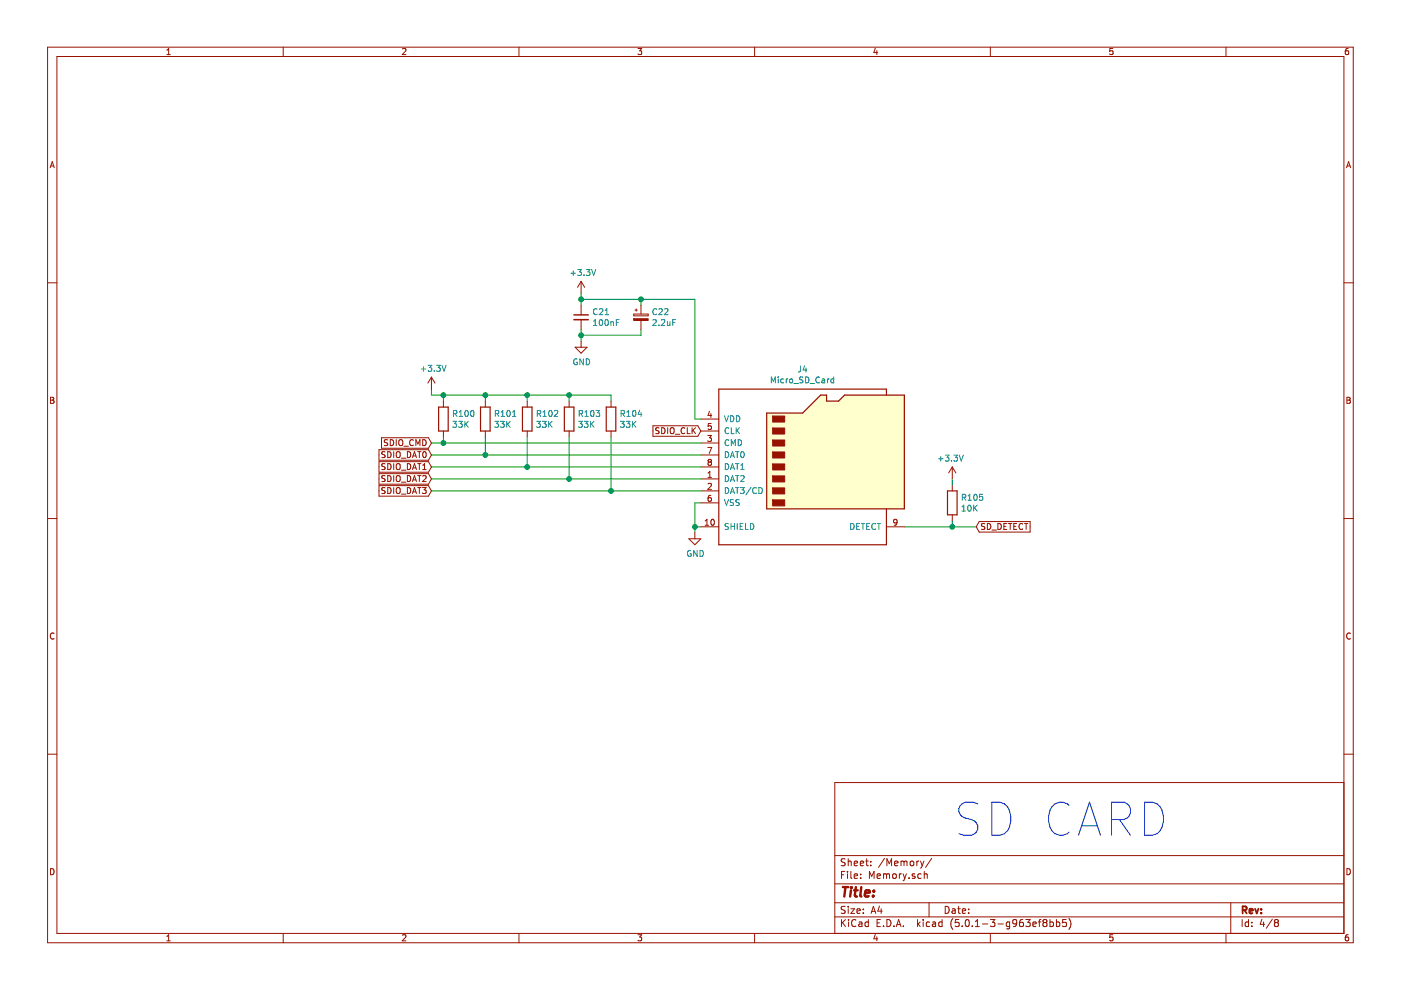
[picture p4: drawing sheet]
<svg xmlns="http://www.w3.org/2000/svg" width="297mm" height="210mm" viewBox="0 0 297 210" stroke-linecap="round" stroke-linejoin="round" font-family="sans-serif">
<path d="M207.3 170.4l-1-.3h-1.7a1.71 1.71 0 0 0-1.3 1.7 1.71 1.71 0 0 0 1.3 1.6l1.4 .4a1.69 1.69 0 0 1 1.3 1.6 1.69 1.69 0 0 1-1.3 1.7h-1.7l-1-.3M210.3 170.1h1.7a2.94 2.94 0 0 1 2.3 3 4 4 0 0 1-1.3 3.7l-1 .3h-1.7zM226.7 170.8a2.42 2.42 0 0 0-4.1 1 4.5 4.5 0 0 0 1.1 5 2.46 2.46 0 0 0 3-.4M228.7 177.1l2.3-7 2.3 7M229.3 175.1h3.4M235.7 173.8h2.6a1.91 1.91 0 0 0 1.4-1.9 1.91 1.91 0 0 0-1.4-1.8h-2.6v7M237.3 173.8l2.4 3.3M242.7 170.1h1.6a3 3 0 0 1 2.4 3 4 4 0 0 1-1.4 3.7l-1 .3h-1.6z" fill="none" stroke="#0327cd" stroke-width=".21"/>
<path d="M93 86.3h2v5.1h-2zM101.9 86.3h2v5.1h-2zM110.8 86.3h2v5.1h-2zM119.7 86.3h2v5.1h-2zM128.5 86.3h2.1v5.1h-2.1zM162.6 87.6h7.6l3.8-3.8h1.2v1.2h2.6l1.3-1.2h12.6v24.1h-29.1zM187.9 83.8v-1.3h-35.5v33h35.5v-7.6M200.9 104.1h2v5.1h-2z" fill="none" stroke="#981200" stroke-width=".25"/>
<g fill="none" stroke="#981200" stroke-width=".21">
<path d="M10.1 10h276.8v189.9h-276.8zM12.1 12h272.8v185.9h-272.8zM35.4 11.6h.7M35.4 10.6l.4-.3v1.3M60 10v2M85.3 10.4l.5-.1 .3 .3-.8 1h.8M110 10v2M135.3 10.3h.8l-.5 .5 .4 .1v.5l-.2 .2-.5-.2M160 10v2M185.6 10.2l-.3 .9h.8M185.9 10.7v.9M210 10v2"/>
<path d="M235.9 10.3h-.6v.6l.6-.1v.6l-.1 .2-.5-.2M259.9 10v2M285.9 10.3h-.4l-.2 .3-.1 .7 .3 .3 .4-.2v-.6h-.4l-.3 .2M10.6 35.6l.5-1.3 .4 1.3M10.7 35.2h.7M285.5 35.6l.4-1.3 .5 1.3M285.6 35.2h.6M10.1 60h2M123.2 59.7v2.5M123.2 59.7l-.8 1.2M123.2 59.7l.8 1.2M284.9 60h2"/>
<path d="M91.5 80l-.8 1.2M91.5 80v2.5M91.5 80l.7 1.2M121.9 73.6h2.6l-1.3 1.3zM123.2 64.7v2.1M123.2 67.8v2M123.2 72.3v1.3M134.4 66.6h3v.4h-3zM134.6 65.7h.5M134.9 65.5v.5M135.9 64.7v1.9M135.9 68v1.8"/>
<path d="M10.7 84.2h.5l.2 .3-.2 .3 .3 .3-.3 .4h-.5zM10.7 84.8h.5M80.4 95.3h10.4l.7 1.2-.7 1.1h-10.4zM80.4 97.9h10.4l.7 1.1-.7 1.1h-10.4zM80.9 92.8h9.9l.7 1.1-.7 1.1h-9.9zM81.6 95.8h-.4l-.2 .1v.4l.6 .2v.3l-.2 .2h-.5M81.6 98.4l-.4-.1-.2 .1v.5l.6 .2v.2l-.2 .3-.5-.1M82.2 93.3l-.5-.1-.2 .1v.4l.6 .3 .1 .3-.2 .2-.5-.1M82.2 95.8a.64 .64 0 0 1 .7 .6 .64 .64 0 0 1-.7 .6zM82.2 98.3a.64 .64 0 0 1 .7 .6 .64 .64 0 0 1-.7 .7zM82.7 93.2a.64 .64 0 0 1 .8 .7 .64 .64 0 0 1-.8 .6zM83.5 95.8v1.2"/>
<path d="M83.5 98.3v1.3M84 93.2v1.3M84.1 95.9l.2-.1a.44 .44 0 0 1 .5 .4v.6l-.5 .2-.2-.2zM84.1 98.5l.2-.2a.44 .44 0 0 1 .5 .4v.7l-.5 .2-.2-.2zM84.6 93.4l.2-.2a.45 .45 0 0 1 .6 .4l-.2 .8h-.5a.92 .92 0 0 1-.1-1zM85.1 97.2h1M85.1 99.7h1M85.6 94.6h1M86.4 95.8a.64 .64 0 0 1 .7 .6 .64 .64 0 0 1-.7 .6zM86.4 98.3a.64 .64 0 0 1 .7 .6 .64 .64 0 0 1-.7 .7zM87.5 97l.4-1.2 .4 1.2M87.5 99.6l.4-1.3 .4 1.3"/>
<path d="M87.6 96.7h.6M87.6 99.2h.6M87.6 93.3a.58 .58 0 0 0-.8 .5 .58 .58 0 0 0 .8 .6M88.2 94.5v-1.3l.4 .9 .4-.9v1.3M88.6 95.8h.7M88.6 98.3h.7M88.9 95.8v1.2M88.9 98.3v1.3M89.6 93.2a.64 .64 0 0 1 .8 .7 .64 .64 0 0 1-.8 .6zM89.6 99.6h.8M89.6 98.6l.4-.3v1.3M89.7 95.9l.2-.1a.67 .67 0 0 1 .5 .6 .67 .67 0 0 1-.5 .6l-.3-.5z"/>
<path d="M94 85v1.3M94 91.4v1.3M102.9 85v1.3M102.9 91.4v1.3M111.8 85v1.3M111.8 91.4v1.3M120.7 85v1.3M120.7 91.4v1.3M129.6 85v1.3M129.6 91.4v1.3M138.4 90.3h9.6l.6 1.1-.6 1.1h-9.6zM139.7 90.8l-.5-.1-.1 .1v.4l.6 .3v.2l-.2 .2h-.5"/>
<path d="M140.3 90.7a.64 .64 0 0 1 .7 .6 .64 .64 0 0 1-.7 .6zM141.6 90.7v1.2M142.1 90.9l.3-.2a.44 .44 0 0 1 .5 .4v.7l-.5 .1-.3-.1zM143.2 92.1h.9M145.2 90.8a.56 .56 0 0 0-.8 .1 .56 .56 0 0 0 .1 .7l.3 .3 .4-.1M145.7 90.7v1.2h.6M146.7 90.7v1.2M146.9 91.2l.6 .7M147.5 90.7l-.8 .7M148.6 93.9h3.8M148.6 88.8h3.8M148.6 91.4h3.8"/>
<path d="M148.6 96.5h3.8M148.6 99h3.8M150.1 92.3h.8l-.5 .5 .4 .1 .1 .5-.3 .2-.5-.1M150.1 94.9h.8l-.5 1.2M150.4 98l-.3 .2v.2l.3 .3 .3-.1 .2-.2v-.2l-.3-.2M150.4 98l-.3-.3 .3-.3h.2l.3 .3-.3 .3M150.4 98h.2M150.4 87.2l-.3 .9h.8M150.7 87.7v.8M150.8 89.8h-.6l-.1 .6 .5-.1 .3 .2v.3l-.3 .3-.5-.2M201.9 99v2.5M201.9 99l.8 1.3"/>
<path d="M201.9 99l-.8 1.3M285.6 84.2h.4l.3 .3-.3 .3 .3 .3-.2 .4h-.5zM285.6 84.8h.4M10.1 109.9h2M80.4 100.4h10.4l.7 1.1-.7 1.2h-10.4zM80.4 103h10.4l.7 1.1-.7 1.1h-10.4zM81.6 100.9l-.4-.1-.2 .2v.4l.6 .2v.3l-.2 .2h-.5M81.6 103.4h-.4l-.2 .1v.4l.6 .3v.2l-.2 .2h-.5M82.2 100.8a.64 .64 0 0 1 .7 .7 .64 .64 0 0 1-.7 .6zM82.2 103.4a.64 .64 0 0 1 .7 .6 .64 .64 0 0 1-.7 .6zM83.5 100.8v1.3M83.5 103.4v1.2"/>
<path d="M84.1 101l.2-.2a.44 .44 0 0 1 .5 .5v.6l-.5 .2-.2-.2zM84.1 103.5l.2-.1a.44 .44 0 0 1 .5 .4v.7l-.5 .1-.2-.1zM85.1 102.2h1M85.1 104.8h1M86.4 100.8a.64 .64 0 0 1 .7 .7 .64 .64 0 0 1-.7 .6zM86.4 103.4a.64 .64 0 0 1 .7 .6 .64 .64 0 0 1-.7 .6zM87.5 102.1l.4-1.3 .4 1.3M87.5 104.6l.4-1.2 .4 1.2M87.6 101.7h.6M87.6 104.3h.6M88.6 100.8h.7M88.6 103.4h.7"/>
<path d="M88.9 100.8v1.3M88.9 103.4v1.2M89.6 103.4h.8l-.5 .5 .4 .1v.5l-.2 .1-.5-.1M89.6 101l.5-.2 .3 .4-.8 .9h.8M146.1 114.2h2.5l-1.3 1.3zM147.3 113v1.2M148.6 101.5h3.8M148.6 111.7h3.8M148.6 104.1h3.8M148.6 106.6h3.8M149.5 111.4h.7M149.5 110.5l.4-.4v1.3"/>
<path d="M150.1 101.2h.8M150.1 100.3l.4-.4v1.3M150.1 102.6l.5-.1 .3 .3-.8 1h.8M150.7 105h-.2a.79 .79 0 0 0-.1 1.3l.3-.1 .2-.4-.3-.3h-.2l-.3 .3M150.9 110.2l.1-.1a.67 .67 0 0 1 .5 .6 .67 .67 0 0 1-.5 .7l-.3-.5zM187.9 111.7h3.8M190.2 110.7l-.3 .2-.3-.1-.1-.1v-.5l.4-.1 .3 .3-.2 .8-.4 .2M201.9 102.8v1.3M201.9 109.2v1.2M207.6 110.6h10.8v2.2h-10.8l-.6-1.1zM208.8 111.1l-.5-.1-.2 .1v.4l.6 .2 .1 .3-.2 .3-.5-.1M209.3 111a.64 .64 0 0 1 .8 .6 .64 .64 0 0 1-.8 .7z"/>
<path d="M210.3 112.4h1M211.6 111a.64 .64 0 0 1 .7 .6 .64 .64 0 0 1-.7 .7zM212.8 111.6h.5M213.5 111h-.7v1.3h.7M213.8 111h.7M214.2 111v1.3M214.9 111.6h.5M215.6 111h-.7v1.3h.7M216.8 111.1a.56 .56 0 0 0-.8 .5 .56 .56 0 0 0 .8 .5M217.2 111h.7M217.6 111v1.3M284.9 109.9h2"/>
<path d="M11.5 134.3a.58 .58 0 0 0-.8 .5 .58 .58 0 0 0 .8 .6M286.3 134.3a.58 .58 0 0 0-.8 .5 .58 .58 0 0 0 .8 .6M10.1 159.9h2M284.9 159.9h2M284.9 165.9h-107.9v32M10.7 184.2a.65 .65 0 0 1 .8 .6 .65 .65 0 0 1-.8 .7zM35.4 198.5l.4-.3v1.3M35.4 199.5h.7M60 197.9v2M85.3 198.3l.5-.1 .3 .3-.8 1h.8M110 197.9v2M135.3 198.2h.8l-.5 .5 .4 .1v.6l-.2 .1-.5-.1"/>
<path d="M160 197.9v2M177 194.4h107.9M177 191.4h107.9M177 187.4h107.9M177 181.4h107.9M178.4 185.5h.5M178.4 195v1.5M178.6 195.6l.7 .9M179.1 184.8h-.7v1.5M179.2 192.2h-.6l-.3 .2 .2 .4 .6 .3v.4l-.2 .2-.6-.1M179.2 182.1h-.6l-.3 .2 .2 .4 .6 .3v.4l-.2 .2-.6-.1M179.3 195l-.9 .8"/>
<path d="M179.7 184.8v.1M179.7 185.3v1M179.8 182.1v1.5M179.8 192.2v.1M179.8 192.7v1M179.8 182.7l.2-.1h.4l.1 1M179.9 195v.1M179.9 195.5v1M180.4 192.7h.8l-.8 1h.8M180.4 184.8v1.3l.2 .2M181.1 185.8l.7-.2v-.3h-.5l-.2 .2 .1 .7h.6M181.1 183.1l.7-.2v-.3h-.5l-.2 .2 .1 .7h.6"/>
<path d="M181.5 195.1a.59 .59 0 0 0-.8 0 .59 .59 0 0 0-.1 .7 .56 .56 0 0 0 .2 .6 .56 .56 0 0 0 .7-.1M181.7 193.2l.7-.2-.1-.2-.4-.1-.2 .2 .1 .7h.5M182.1 195.5h.6l.1 1M182.4 183.1l.7-.2-.1-.3h-.4l-.2 .2 .1 .7h.5M182.5 186.1v.2M182.5 185.3v.2M182.8 195.8l-.5 .1-.3 .2 .3 .4 .5-.1M183 193.5v.2M183 192.8v.1M183.5 182.6h.6M183.7 182.1v1.3l.4 .2M184.1 195.5h-.4l-.3 .2 .1 .6 .2 .2 .4-.1"/>
<path d="M184.1 195v1.5M184.3 186.3v-1.5l.5 1 .5-1v1.5M184.6 183.4v.2M184.6 182.6v.2M184.7 193.7l.5-1.5 .5 1.5M184.8 193.2h.8M185.6 198.1l-.3 .9h.8M185.9 198.6v.9M186 195.7h.5M186 185.8l.7-.2-.1-.3h-.4l-.2 .2v.7h.6M186.5 192.1l-.4 1.1h1M186.7 195h-.7v1.5h.7"/>
<path d="M186.8 192.7v1M187.3 196.3v.2M187.3 185.3v1M187.3 185.4l.5-.1 .2 .2M187.5 182l-1.2 1.9M188 185.5l.2-.2h.3l.1 1M188 185.5v.8M188 195a.76 .76 0 0 1 .9 .7 .76 .76 0 0 1-.9 .8zM188 183.6v-1.5l.5 1 .5-1v1.5M189.3 185.4l.2-.1 .5 .1v.7l-.3 .2-.4-.2zM189.5 196.3v.2M189.7 183.1l.7-.2-.1-.3h-.4l-.2 .2v.7h.6"/>
<path d="M190 196.5l.5-1.5 .5 1.5M190.2 196h.7M190.7 185.3v1M191 182.7l.5-.1 .2 .2M191 182.6v1M191.1 185.3l-.4 .2M191.5 185.3l.3 1M191.5 196.3v.2M191.7 182.8l.2-.2h.4v1M191.7 182.8v.8M191.8 186.3l-.3 .5M192.2 185.3l-.4 1"/>
<path d="M192.7 186.1v.2M193 182.7l.2-.1 .5 .1v.7l-.3 .2-.4-.2zM194 185.3h-.4l-.2 .2v.2l.6 .1v.4h-.6M194.4 182.6v1M194.5 195v1.5M194.7 195.9l.4 .6M194.8 182.6l-.4 .3M195.1 195.5l-.6 .5M195.2 182.6l.3 1M195.3 185.3h-.4l-.3 .2 .1 .6 .2 .2 .4-.1M195.5 183.6l-.3 .5M195.7 195v.1"/>
<path d="M195.7 195.5v1M195.9 182.6l-.4 1M196 185.4l.2-.1h.3l.1 1M196 184.8v1.5M197 191.4v3M197.1 195.5h-.4l-.3 .2v.6l.3 .2 .4-.1M197.5 182l-1.3 1.9M197.7 195.5h.6l.1 1M198.4 195.8l-.7 .3 .2 .4 .5-.1M199.7 195.5h-.4l-.3 .2 .1 .6 .2 .2 .4-.1M199.7 195v1.5M200.4 192.2a.75 .75 0 0 1 .8 .7 .75 .75 0 0 1-.8 .8z"/>
<path d="M201.9 192.8h.6v.9M202 194.8a1.71 1.71 0 0 0 0 2.2M202.5 193l-.5 .1-.2 .2 .2 .4 .5-.1M203 192.7h.6M203.2 192.2v1.3l.4 .2M203.3 195h-.7l-.1 .7 .7-.1 .2 .2-.1 .5-.2 .2-.6-.2M204 196.3v.2M204 193.2l.7-.2v-.2l-.5-.1-.2 .2 .1 .7h.6M204.9 195h.1a.81 .81 0 0 1 .5 .7 .81 .81 0 0 1-.5 .8 .95 .95 0 0 1-.1-1.5zM205.4 193.5v.2M205.4 192.8v.1M206.1 196.3v.2"/>
<path d="M206.8 196.5h.8M206.8 195.4l.4-.4v1.5M208.3 195.9h1.1M210 197.9v2M210 195h.9l-.5 .5 .5 .2v.6l-.3 .2-.6-.2M211.6 195.9h1.1M214.1 195.5h-.5l-.3 .2 .1 .6 .2 .2 .5-.1M214.1 195.5l-.1 1.3-.2 .2-.4-.1M215.6 195.6l-.3 .3-.5-.1v-.7l.5-.1 .3 .2-.1 .9-.2 .3-.5 .1M216.9 195h-.5a1.16 1.16 0 0 0-.1 1.4l.4 .1 .2-.2 .1-.5-.3-.3-.4 .1-.2 .2M217.5 195h.9l-.5 .5 .5 .2v.6l-.3 .2-.6-.2M219 196l.7-.2-.1-.3h-.4l-.2 .2 .1 .7h.5"/>
<path d="M220.1 195.5h.6M220.7 195l-.3 .2v1.3M221.4 195.6l-.3 .3 .1 .4 .2 .2 .5-.1 .1-.2v-.3l-.3-.3M221.4 195.6l-.3-.3 .3-.3h.5l.1 .2-.3 .4M221.4 195.6h.3M222.6 195.5h.4l.4 .2-.1 .6-.3 .2-.4-.1M222.6 195v1.5M224 195.5h.4l.3 .2-.1 .6-.2 .2-.4-.1M224 195v1.5M226 195h-.7v.7l.7-.1 .1 .2-.1 .5-.2 .2-.5-.2M226.6 194.8a1.71 1.71 0 0 1 0 2.2M235.9 198.2h-.6v.6l.6-.1v.7l-.1 .1-.5-.1"/>
<path d="M259.9 197.9v2M260.9 191.4v6.5M263.4 195v1.5M264.7 195.5h-.4l-.3 .2 .1 .7h.6M264.7 195v1.5M265.4 196.3v.2M265.4 195.5v.2M267.5 194.9l-.3 1.1h.9M267.9 195.5v1M269.8 194.9l-1.3 1.9M270.5 195.6l-.3 .3 .1 .4 .2 .2h.3l.3-.3v-.3l-.3-.3M270.5 195.6l-.3-.3 .3-.3h.3l.3 .2-.3 .4"/>
<path d="M270.5 195.6h.3M285.6 184.2a.65 .65 0 0 1 .7 .6 .65 .65 0 0 1-.7 .7zM285.9 198.2h-.4l-.2 .3-.1 .7 .3 .3 .4-.1v-.7h-.4l-.3 .2"/>
</g>
<g fill="none" stroke="#009596" stroke-width=".21">
<path d="M121 57.9h1M121.5 57.4v1M122.5 57.1h.8l-.5 .5 .4 .2 .1 .4-.3 .2-.5-.1M123.8 58.3v.1M124.3 57.1h.8l-.4 .5 .3 .2v.5l-.1 .1-.6-.1M125.4 57.1l.5 1.3 .4-1.3M89.3 78.2h1M89.8 77.8v.9M90.8 77.5h.7l-.4 .4 .4 .2v.4l-.2 .2-.5-.1M92.1 78.6v.1M92.6 77.5h.8l-.5 .4 .4 .2v.5l-.2 .1-.5-.1M93.7 77.5l.4 1.2 .5-1.2"/>
<path d="M122.3 76.2a.59 .59 0 0 0-.7 .5 .59 .59 0 0 0 .7 .6l.1-.5h-.2M123.7 76.1v1.3l-.7-1.3v1.3M124.3 76.1a.64 .64 0 0 1 .7 .6 .64 .64 0 0 1-.7 .7zM125.8 69h.8M125.8 68.1l.4-.3v1.2M126.6 65.6a.56 .56 0 0 0-.8 .5 .56 .56 0 0 0 .8 .5M127.1 65.6l.5-.2 .2 .4-.8 .9h.8M127.2 67.9l.1-.1a.67 .67 0 0 1 .5 .6 .67 .67 0 0 1-.5 .6l-.3-.5zM128.3 66.7h.7M128.3 65.8l.4-.4v1.3M128.4 67.9l.2-.1a.69 .69 0 0 1 .4 .6 .69 .69 0 0 1-.4 .6l-.3-.5zM129.5 68.2v.8"/>
<path d="M129.5 68.3l.5-.1 .1 .8M130.7 68.4h.4M131.3 67.8h-.6v1.2M138.4 67.9l.5-.1 .2 .3-.7 .9h.7M139.2 65.6a.56 .56 0 0 0-.8 .5 .56 .56 0 0 0 .8 .5M139.7 65.6l.5-.2 .2 .4-.8 .9h.8M139.7 68.9v.1M140.2 67.9l.5-.1 .2 .3-.7 .9h.7M140.9 65.6l.5-.2 .2 .4-.8 .9h.8M141.5 68.2l.1 .8 .4-.1M142 68.2v.8M142.7 68.4h.4"/>
<path d="M143.3 67.8h-.6v1.2M165 79.9v.1M169.7 77.6v.9l-.1 .3-.3 .1M170.2 80l-.4-.1-.2 .1v.5l.6 .2v.3l-.2 .2-.5-.1M170.6 77.6l-.3 .8h.8M170.8 79.9a.64 .64 0 0 1 .7 .6 .64 .64 0 0 1-.7 .7zM170.9 78v.9M176.8 79.9v1.3M96 89.3h.8l-.4 .5 .4 .1v.6l-.2 .1-.6-.1M96.1 87.7l.7-.1 .1-.1-.1-.4-.7-.1v1.3M96.4 87.7l.5 .6M97.2 89.3h.8l-.4 .5 .3 .1 .1 .5-.2 .2-.6-.1"/>
<path d="M97.4 88.3h.7M97.4 87.4l.3-.4v1.3M98.6 89.3v1.3M98.7 87.1l.2-.1a.67 .67 0 0 1 .4 .7 .67 .67 0 0 1-.4 .6l-.3-.5zM98.7 89.9l.6 .7M99.3 89.3l-.7 .8M99.9 87.1l.2-.1a.69 .69 0 0 1 .4 .7 .69 .69 0 0 1-.4 .6l-.3-.5zM104.9 89.3h.8l-.4 .5 .3 .1v.6l-.2 .1-.5-.1M105 87.7l.6-.1 .2-.1-.1-.4-.7-.1v1.3M105.3 87.7l.5 .6M106.1 89.3h.8l-.4 .5 .3 .1 .1 .5-.2 .2-.6-.1M106.2 88.3h.8"/>
<path d="M106.2 87.4l.4-.4v1.3M107.4 89.3v1.3M107.6 87.1l.1-.1a.67 .67 0 0 1 .5 .7 .67 .67 0 0 1-.5 .6l-.3-.5zM107.6 89.9l.6 .7M108.2 89.3l-.8 .8M108.7 88.3h.7M108.7 87.4l.3-.4v1.3M113.8 89.3h.8l-.5 .5 .4 .1v.6l-.2 .1-.5-.1M113.9 87.7l.6-.1 .2-.1-.1-.4-.7-.1v1.3M114.2 87.7l.5 .6M115 89.3h.8l-.4 .5 .3 .1 .1 .5-.3 .2-.5-.1M115.1 88.3h.7"/>
<path d="M115.1 87.4l.4-.4v1.3M116.3 89.3v1.3M116.5 87.1l.1-.1a.67 .67 0 0 1 .5 .7 .67 .67 0 0 1-.5 .6l-.3-.5zM116.5 89.9l.6 .7M117.1 89.3l-.8 .8M117.5 87.1l.5-.1 .3 .4-.8 .9h.8M122.7 89.3h.8l-.5 .5 .4 .1v.6l-.2 .1-.5-.1M122.8 87.7l.6-.1 .1-.1v-.4l-.7-.1v1.3M123.1 87.7l.4 .6M123.9 89.3h.8l-.5 .5 .4 .1 .1 .5-.3 .2-.5-.1M124 88.3h.7M124 87.4l.4-.4v1.3"/>
<path d="M125.2 89.3v1.3M125.3 87.1l.2-.1a.67 .67 0 0 1 .5 .7 .67 .67 0 0 1-.5 .6l-.3-.5zM125.4 89.9l.5 .7M125.9 89.3l-.7 .8M126.4 87h.7l-.4 .5 .4 .1-.1 .6h-.6M131.6 89.3h.7l-.4 .5 .4 .1v.6l-.2 .1-.5-.1M131.7 87.7l.6-.1 .1-.1-.1-.4-.6-.1v1.3M132 87.7l.4 .6M132.8 89.3h.8l-.5 .5 .4 .1 .1 .5-.3 .2-.5-.1M132.9 88.3h.7M132.9 87.4l.4-.4v1.3M134.1 89.3v1.3"/>
<path d="M134.2 87.1l.2-.1a.67 .67 0 0 1 .4 .7 .67 .67 0 0 1-.4 .6l-.3-.5zM134.3 89.9l.5 .7M134.8 89.3l-.7 .8M135.6 87l-.3 .9h.8M135.9 87.5v.8M153.6 88.1l.4 1.3 .5-1.3M153.8 95.8a.64 .64 0 0 1 .7 .6 .64 .64 0 0 1-.7 .6zM153.8 98.3a.64 .64 0 0 1 .7 .6 .64 .64 0 0 1-.7 .7zM154.5 93.3a.56 .56 0 0 0-.8 .6 .56 .56 0 0 0 .8 .5M154.5 90.8a.56 .56 0 0 0-.8 .5 .56 .56 0 0 0 .8 .5M154.9 88.1a.64 .64 0 0 1 .7 .7 .64 .64 0 0 1-.7 .6zM154.9 97l.4-1.2 .4 1.2"/>
<path d="M154.9 99.6l.4-1.3 .4 1.3M155 96.7h.6M155 99.2h.6M155 90.7v1.2h.6M155 94.5v-1.3l.5 .9 .4-.9v1.3M156 95.8h.7M156 98.3h.7M156.1 90.7v1.2M156.1 88.1a.64 .64 0 0 1 .8 .7 .64 .64 0 0 1-.8 .6zM156.3 91.2l.5 .7M156.3 95.8v1.2M156.3 98.3v1.3"/>
<path d="M156.5 93.2a.64 .64 0 0 1 .7 .7 .64 .64 0 0 1-.7 .6zM156.8 90.7l-.7 .7M157 99.6h.8M157 98.6l.4-.3v1.3M157.2 95.9l.1-.1a.67 .67 0 0 1 .5 .6 .67 .67 0 0 1-.5 .6l-.3-.5zM163.5 81.2v-1.3l.4 .9 .5-.9v1.3M165 80.3v.9M166.1 80.4l-.3-.1-.3 .3 .1 .5h.5M166.7 80.3v.9M167 80.3l-.3 .3M167.5 80.4l.5 .1v.6l-.3 .1-.3-.2zM168.3 81.3h1"/>
<path d="M171.8 81.3h.9M173.7 80a.56 .56 0 0 0-.7 .5 .56 .56 0 0 0 .7 .6M174.3 80.4h.5v.8M174.8 80.7l-.6 .2 .2 .3 .4-.1M175.4 80.3v.9M175.8 80.3l-.4 .3M176.8 80.4l-.4-.1-.2 .3 .1 .5h.5M199 97.3h.9M199.5 96.8v1M200.4 96.5h.8l-.4 .5 .3 .1 .1 .4-.2 .3-.6-.2M201.7 97.6v.2M202.2 96.5h.8l-.4 .5 .4 .1v.5l-.2 .2-.6-.2"/>
<path d="M203.4 96.5l.4 1.3 .4-1.3M146.5 116.8a.59 .59 0 0 0-.8 .5 .59 .59 0 0 0 .8 .6v-.5h-.2M147.8 116.7v1.3l-.7-1.3v1.3M148.4 116.7a.64 .64 0 0 1 .7 .6 .64 .64 0 0 1-.7 .7zM153.6 105.9l.4 1.3 .5-1.3M153.8 100.8a.64 .64 0 0 1 .7 .7 .64 .64 0 0 1-.7 .6zM153.8 103.4a.64 .64 0 0 1 .7 .6 .64 .64 0 0 1-.7 .6zM154.5 111.1l-.5-.1-.2 .1v.4l.5 .2 .2 .3-.3 .3-.5-.1M154.9 102.1l.4-1.3 .4 1.3M154.9 104.6l.4-1.2 .4 1.2M155 101.7h.6M155 111v1.3"/>
<path d="M155 111.6h.7M155 104.3h.6M155.5 106l-.5-.1-.1 .1v.4l.5 .2 .1 .3-.2 .3-.5-.1M155.7 111v1.3M156 100.8h.7M156 103.4h.7M156.3 100.8v1.3M156.3 103.4v1.2M156.3 111v1.3M156.7 106l-.4-.1-.2 .1v.5l.6 .2v.2l-.2 .3-.5-.1M156.9 111.6h.4M157 103.4h.8l-.5 .5 .4 .1 .1 .4-.3 .2-.5-.1"/>
<path d="M157 101l.5-.2 .3 .4-.8 .9h.8M157.5 111h-.6v1.3h.6M158.1 111v1.3h.6M159.1 111a.64 .64 0 0 1 .7 .6 .64 .64 0 0 1-.7 .7zM159.2 103.3l-1.1 1.6M160.4 103.5a.56 .56 0 0 0-.8 .5 .56 .56 0 0 0 .8 .5M160.9 103.4a.64 .64 0 0 1 .7 .6 .64 .64 0 0 1-.7 .6zM180.4 111a.64 .64 0 0 1 .7 .6 .64 .64 0 0 1-.7 .7zM181.6 111.6h.4M182.3 111h-.7v1.3h.7M182.6 111h.7M183 111v1.3"/>
<path d="M183.7 111.6h.5M184.4 111h-.7v1.3h.7M185.6 111.1a.58 .58 0 0 0-.8 .5 .58 .58 0 0 0 .8 .6v-.1M186 111h.7M186.3 111v1.3M204 107.5l.3-.4v1.3M204 108.4h.7M204 105.5l.6-.1 .2-.2-.1-.3-.7-.1v1.3M204.3 105.5l.5 .6M205.3 106.1h.7M205.3 105.1l.3-.3v1.3M205.3 107.2l.2-.1a.67 .67 0 0 1 .4 .6 .67 .67 0 0 1-.4 .7l-.3-.5z"/>
<path d="M206.4 107.1v1.3M206.6 104.9l.1-.1a.67 .67 0 0 1 .5 .6 .67 .67 0 0 1-.5 .7l-.3-.5zM206.6 107.7l.6 .7M207.2 107.1l-.8 .7M208.3 104.8h-.6v.6l.1-.1 .5 .1v.5l-.2 .2-.4-.2"/>
</g>
<g fill="none" stroke="#009300" stroke-width=".21">
<path d="M123.2 63.5h24.1v25.3h1.3M123.2 62.2v2.5M123.2 69.8v2.5M135.9 69.8v1.3h-12.7M135.9 63.5v1.2M91.5 82.5v1.3h38.1v1.2M91.5 99h57.1M91.5 96.5h57.1M91.5 93.9h57.1M94 83.8v1.2M94 92.7v1.2M102.9 83.8v1.2"/>
<path d="M102.9 92.7v3.8M111.8 83.8v1.2M111.8 92.7v6.3M120.7 83.8v1.2M120.7 92.7v8.8M129.6 92.7v11.4M91.5 104.1h57.1M91.5 101.5h57.1M147.3 111.7h1.3M148.6 106.6h-1.3v6.4M191.7 111.7h15.3M201.9 101.5v1.3"/>
<path d="M201.9 110.4v1.3"/>
</g>
<g fill="#981200" stroke="#981200" stroke-width=".21">
<path d="M134.4 67.6h3v.4h-3z" fill-rule="evenodd"/>
<path d="M163.8 106h2.6v1.3h-2.6z" fill-rule="evenodd"/>
<path d="M163.8 103.4h2.6v1.3h-2.6z" fill-rule="evenodd"/>
<path d="M163.8 100.9h2.6v1.3h-2.6z" fill-rule="evenodd"/>
<path d="M163.8 98.4h2.6v1.2h-2.6z" fill-rule="evenodd"/>
<path d="M163.8 95.8h2.6v1.3h-2.6z" fill-rule="evenodd"/>
<path d="M163.8 93.3h2.6v1.3h-2.6z" fill-rule="evenodd"/>
<path d="M163.8 90.8h2.6v1.2h-2.6z" fill-rule="evenodd"/>
<path d="M163.8 88.2h2.6v1.3h-2.6z" fill-rule="evenodd"/>
</g>
<path d="M121.7 67.8h3" fill="none" stroke="#981200" stroke-width=".33"/>
<path d="M121.7 66.8h3" fill="none" stroke="#981200" stroke-width=".3"/>
<path d="M162.6 87.6h7.6l3.8-3.8h1.2v1.2h2.6l1.3-1.2h12.6v24.1h-29.1z" fill-rule="evenodd" fill="#fffecd" stroke="#fffecd" stroke-width=".25"/>
<g fill="#009300" stroke="#009300" stroke-width=".21">
<circle cx="147.3" cy="111.7" r=".51"/>
<circle cx="201.9" cy="111.7" r=".51"/>
<circle cx="129.6" cy="104.1" r=".51"/>
<circle cx="120.7" cy="101.5" r=".51"/>
<circle cx="111.8" cy="99" r=".51"/>
<circle cx="102.9" cy="96.5" r=".51"/>
<circle cx="94" cy="93.9" r=".51"/>
<circle cx="94" cy="83.8" r=".51"/>
<circle cx="120.7" cy="83.8" r=".51"/>
<circle cx="111.8" cy="83.8" r=".51"/>
<circle cx="102.9" cy="83.8" r=".51"/>
<circle cx="135.9" cy="63.5" r=".51"/>
<circle cx="123.2" cy="71.1" r=".51"/>
<circle cx="123.2" cy="63.5" r=".51"/>
</g>
<path d="M263.5 193l.7-.1 .1-.2-.1-.4-.2-.1h-.5v1.5M263.8 193l.5 .7M264.9 193.2l.7-.2-.1-.2-.4-.1-.2 .2 .1 .7h.5M266.1 192.7l.4 1 .3-1M267.4 193.5v.2M267.4 192.8v.1" fill="none" stroke="#981200" stroke-width=".38"/>
<path d="M178.7 188.1h1.1M179.3 188.1l-.3 2M180.4 188.8l-.2 1.3M180.5 188.1v.2M180.5 188.1l.1 .1-.1 .1M181.1 188.8h.7M181.5 188.1l-.3 1.7 .1 .2 .4 .1M182.6 188.1l-.2 1.7 .2 .3M183.4 189.4l1-.2-.1-.4h-.5l-.4 .2v1h.8M185.1 189.9v.2M185.3 188.8l.1 .1-.2 .1M185.3 188.8l-.1 .2" fill="none" stroke="#981200" stroke-width=".51"/>
</svg>
